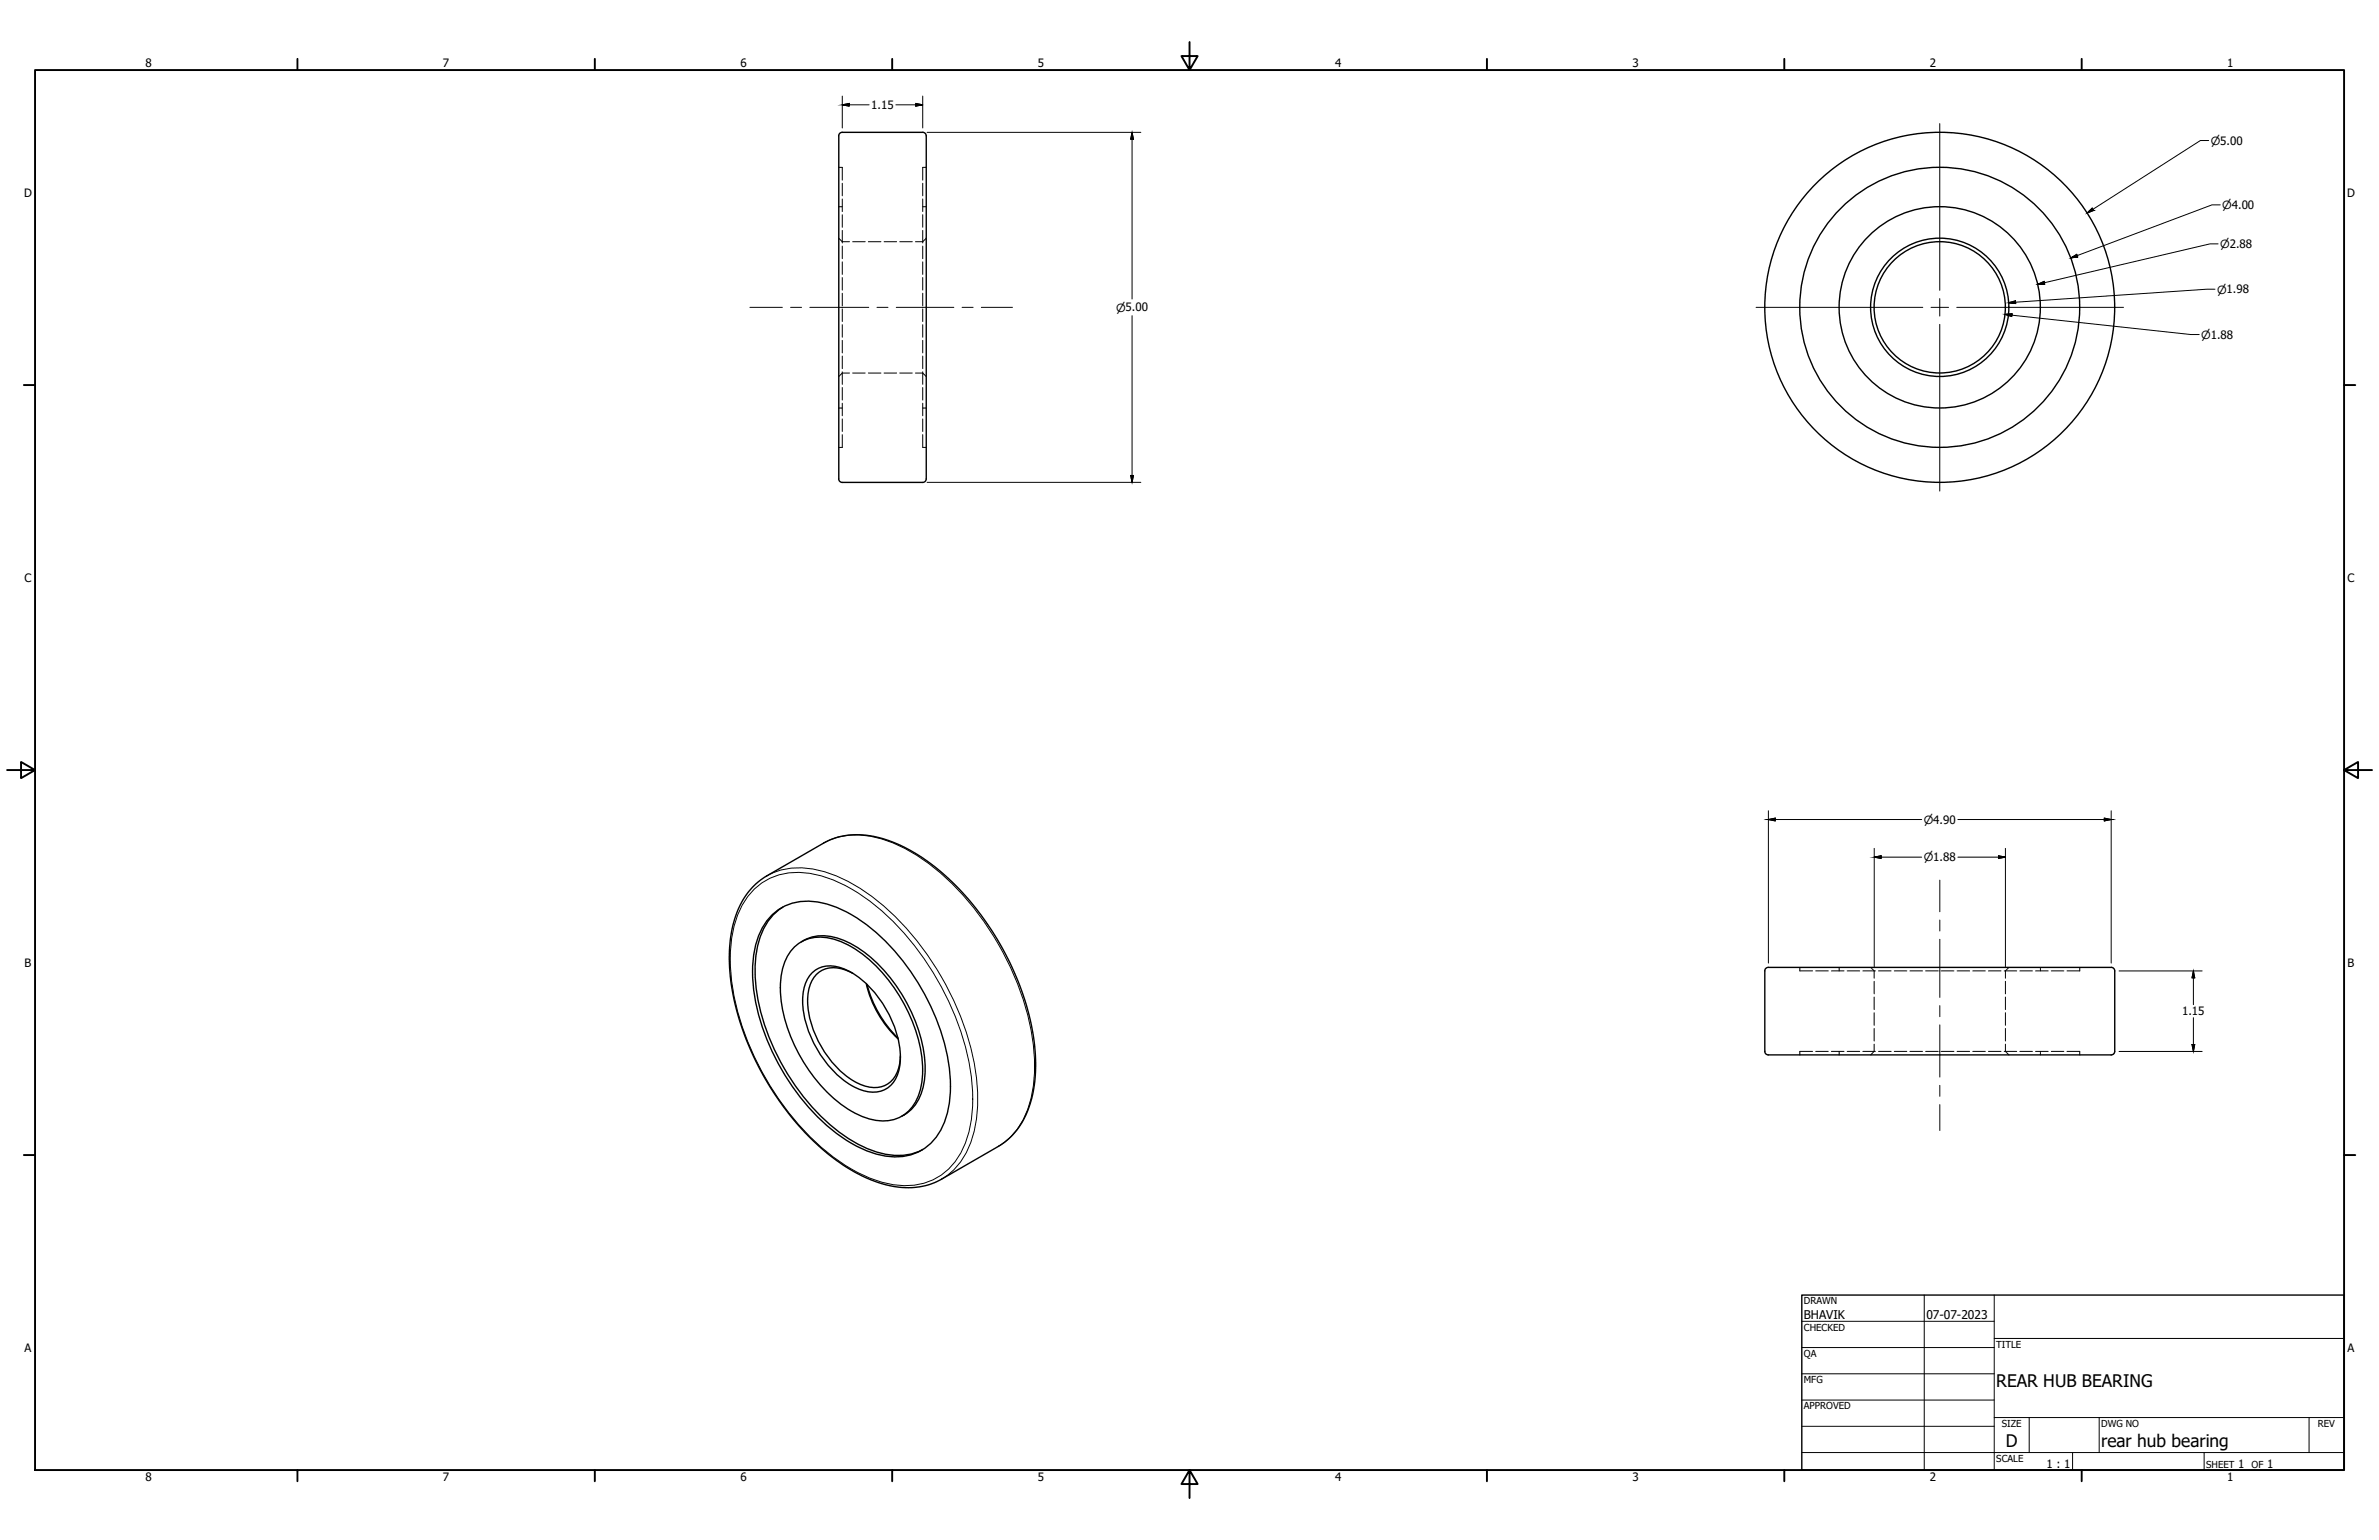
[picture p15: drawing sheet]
<svg xmlns="http://www.w3.org/2000/svg" width="864mm" height="559mm" viewBox="0 0 864 559" stroke-linecap="round" stroke-linejoin="round" font-family="sans-serif">
<defs><g id="words">
<g font-size="6.3">
<text x="724.7" y="503.4">REAR HUB BEARING</text>
<text x="728.1" y="524.9">D</text>
<text x="762.8" y="525">rear hub bearing</text>
</g>
<g font-size="4.4">
<text x="654.8" y="478.7">BHAVIK</text>
<text x="699.3" y="478.6">07-07-2023</text>
</g>
<g font-size="4.2">
<text x="52.9" y="24.4">8</text>
<text x="160.8" y="24.4">7</text>
<text x="268.8" y="24.4">6</text>
<text x="376.7" y="24.4">5</text>
<text x="484.7" y="24.4">4</text>
<text x="592.6" y="24.4">3</text>
<text x="700.5" y="24.4">2</text>
<text x="808.5" y="24.4">1</text>
<text x="316.3" y="39.5">1.15</text>
<text x="8.8" y="71.4">D</text>
<text x="852" y="71.4">D</text>
<text x="8.9" y="211.1">C</text>
<text x="852.2" y="211.1">C</text>
<text x="9" y="350.8">B</text>
<text x="852.2" y="350.8">B</text>
<text x="792.1" y="368.4">1.15</text>
<text x="8.9" y="490.5">A</text>
<text x="852.1" y="490.5">A</text>
<text x="742.9" y="532.7">1 : 1</text>
<text x="812.5" y="532.6">1</text>
<text x="823" y="532.6">1</text>
<text x="52.9" y="537.5">8</text>
<text x="160.8" y="537.5">7</text>
<text x="268.8" y="537.5">6</text>
<text x="376.7" y="537.5">5</text>
<text x="484.7" y="537.5">4</text>
<text x="592.6" y="537.5">3</text>
<text x="700.5" y="537.5">2</text>
<text x="808.5" y="537.5">1</text>
</g>
<g font-size="4.1">
<text x="802.5" y="52.6">⌀5.00</text>
<text x="806.7" y="75.9">⌀4.00</text>
<text x="806" y="90.1">⌀2.88</text>
<text x="804.8" y="106.5">⌀1.98</text>
<text x="405.1" y="113.1">⌀5.00</text>
<text x="799.1" y="123">⌀1.88</text>
<text x="698.4" y="298.9">⌀4.90</text>
<text x="698.4" y="312.6">⌀1.88</text>
</g>
<g font-size="3.5">
<text x="654.8" y="473.2">DRAWN</text>
<text x="654.8" y="482.8">CHECKED</text>
<text x="724.7" y="489">TITLE</text>
<text x="654.8" y="492.3">QA</text>
<text x="654.8" y="501.8">MFG</text>
<text x="654.8" y="511.4">APPROVED</text>
<text x="726.7" y="517.7">SIZE</text>
<text x="762.8" y="517.7">DWG NO</text>
<text x="841.4" y="517.7">REV</text>
<text x="724.7" y="530.4">SCALE</text>
<text x="800.9" y="532.6">SHEET</text>
<text x="817.4" y="532.6">OF</text>
</g>
</g></defs>
<!-- layer: Visible (ANSI) -->
<g fill="none" stroke="#000" stroke-width=".51">
<path d="M304.7 48.5l1.1-.5h29.2l.7 .3 .5 .6v124.9l-.2 .7-.6 .5h-29.7l-.7-.2-.5-.6v-124.9zM273.1 322l4.4-3.6 21.4-12.4a28.3 28.3 0 0 1 24.7-.6 76.4 76.4 0 0 1 32.6 26.7 97.8 97.8 0 0 1 19.7 51.7 39.8 39.8 0 0 1-7 26.6 23.1 23.1 0 0 1-6.5 5.6l-20.6 11.9a28.3 28.3 0 0 1-24.7 .6 76.4 76.4 0 0 1-32.6-26.7 97.8 97.8 0 0 1-19.7-51.7 39.8 39.8 0 0 1 7-26.7zM280.7 331.6a19.6 19.6 0 0 1 18.9-3.7 56.3 56.3 0 0 1 27.6 20.1 80.7 80.7 0 0 1 17.7 43.3 33.2 33.2 0 0 1-4.8 20.9 19 19 0 0 1-21.4 6.7 56.3 56.3 0 0 1-27.7-20.2 80.7 80.7 0 0 1-17.7-43.2 33.2 33.2 0 0 1 4.8-21zM284.2 329.1a23.4 23.4 0 0 0-9.9 18.3 69.2 69.2 0 0 0 10.3 40.1 69.2 69.2 0 0 0 29.6 29 23.4 23.4 0 0 0 20.8 .6M287.8 344.2a14.1 14.1 0 0 1 15.4-3.3 44.6 44.6 0 0 1 22.3 18.8 52.7 52.7 0 0 1 9.4 30.9 17.8 17.8 0 0 1-6.9 14 15.6 15.6 0 0 1-14.9 .6 50.4 50.4 0 0 1-24-24.5 47.1 47.1 0 0 1-5.5-26.7 18.3 18.3 0 0 1 4.2-9.8zM290.9 341.8a16 16 0 0 1 15.5-.5 51.2 51.2 0 0 1 24.4 25.8 44.4 44.4 0 0 1 4.5 26.6 15.4 15.4 0 0 1-7.9 11.3M295 352.8a10.1 10.1 0 0 1 10.7-1.5 34.3 34.3 0 0 1 17.4 17.5 30.2 30.2 0 0 1 3 20.2 9.6 9.6 0 0 1-13.6 6.5 34.3 34.3 0 0 1-17.4-17.5 30.2 30.2 0 0 1-3-20.2 11 11 0 0 1 2.9-5zM309.6 353.2a11.4 11.4 0 0 0-12.2-.5 12.5 12.5 0 0 0-4.2 10.6 36.8 36.8 0 0 0 18.3 29.8 10.5 10.5 0 0 0 11.7-.5 12.3 12.3 0 0 0 3.7-9.5M314.5 357a39.6 39.6 0 0 0 11.5 20M314.7 357.2a41.9 41.9 0 0 0 11.2 19.4M641.2 351.3l.7-.3 124.9 .1 .6 .4 .3 .8-.1 29.6-.5 .6-.7 .3-124.9-.1-.6-.4-.2-.8-.1-29.2z"/>
<circle cx="704.1" cy="111.5" r="63.5"/>
<circle cx="704.1" cy="111.5" r="50.8"/>
<circle cx="704.1" cy="111.5" r="36.5"/>
<circle cx="704.1" cy="111.5" r="25.1"/>
<circle cx="704.1" cy="111.5" r="23.8"/>
</g>
<!-- layer: Center Mark (ANSI) -->
<path d="M704.2 44.9v60.4M637.5 111.5h60.5M701 111.5h6.3M704.2 108.4v6.3M704.2 117.7v60.5M710.3 111.5h60.5" fill="none" stroke="#000" stroke-width=".36"/>
<!-- layer: Hidden (ANSI) -->
<g fill="none" stroke="#000" stroke-width=".36">
<path d="M304.5 60.7h.3M304.5 75h.3M304.9 60.7h.4M304.9 75h.4M305.4 60.7h.4v4.7M305.4 75h.4M305.8 66.5v4.6M305.8 72.2v4.6M305.8 77.9v4.6M335 66.5v4.6M335 72.2v4.6M335 77.9v4.6"/>
<path d="M335 75h.3M335.3 60.7h-.3v4.7M335.4 60.7h.4M335.4 75h.4M335.9 60.7h.3M335.9 75h.3M304.5 86.4l.3 .4M304.9 86.9l.4 .4M305.4 87.4l.4 .3h2.6M305.8 83.6v4.6M305.8 89.3v4.6M305.8 95v4.6"/>
<path d="M309.5 87.7h4.6M315.2 87.7h4.6M320.9 87.7h4.6M326.6 87.7h4.6M335 83.6v4.6M335 89.3v4.6M335 95v4.6M335.3 87.4l-.3 .3h-2.7M335.8 86.9l-.4 .4M336.2 86.4l-.3 .4M305.8 100.7v4.6M305.8 106.4v4.6"/>
<path d="M305.8 112.1v4.6M305.8 117.8v4.6M335 100.7v4.6M335 106.4v4.6M335 112.1v4.6M335 117.8v4.6M304.8 136.3l-.3 .3M305.3 135.8l-.4 .4M305.8 123.5v4.6M305.8 129.2v4.6M305.8 134.9v4.6M308.4 135.4h-2.6l-.4 .3"/>
<path d="M309.5 135.4h4.6M315.2 135.4h4.6M320.9 135.4h4.6M326.6 135.4h4.6M332.3 135.4h2.7l.3 .3M335 123.5v4.6M335 129.2v4.6M335 134.9v4.6M335.4 135.8l.4 .4M335.9 136.3l.3 .3M304.5 148.1h.3M304.9 148.1h.4"/>
<path d="M305.4 148.1h.4M305.8 140.6v4.6M305.8 146.3v4.6M305.8 152v4.6M305.8 157.7v4.6h-.4M335 140.6v4.6M335 146.3v4.6M335 152v4.6M335 157.7v4.6h.3M335 148.1h.3M335.4 148.1h.4M335.9 148.1h.3"/>
<path d="M304.5 162.3h.3M304.9 162.3h.4M335.4 162.3h.4M335.9 162.3h.3M653.4 352v.3h4.6M653.4 351v.3M653.4 351.5v.4M659.1 352.3h4.6M664.8 352.3h4.6M667.6 351v.3M667.6 351.5v.4M667.6 352v.3"/>
<path d="M670.5 352.3h4.6M676.2 352.3h4.6M679.1 351l.3 .3M679.5 351.5l.4 .4M680 352l.3 .3v2.6M680.3 356.1v4.5M681.9 352.3h4.6M687.6 352.3h4.6M693.3 352.3h4.6M699 352.3h4.6M704.7 352.3h4.6M710.4 352.3h4.6"/>
<path d="M716.1 352.3h4.6M721.8 352.3h4.6M727.5 352.3h4.6M728 356.1v4.5M728.3 352l-.3 .3v2.6M728.8 351.5l-.4 .4M729.3 351l-.4 .3M733.2 352.3h4.6M738.9 352.3h4.6M740.7 351v.3M740.7 351.5v.4M740.7 352v.3"/>
<path d="M744.6 352.3h4.6M755 352v.3h-4.7M755 351v.3M755 351.5v.4M680.3 361.8v4.5M680.3 367.5v4.5M680.3 373.2v4.5M680.3 378.9v2.6l-.3 .3M728 361.8v4.5M728 367.5v4.5M728 373.2v4.5M728 378.9v2.6l.3 .3"/>
<path d="M653.4 381.9v.5M653.4 382.5v.3M658 381.5h-4.6v.3M659.1 381.5h4.6M664.8 381.5h4.6M667.6 381.5v.3M667.6 381.9v.5M667.6 382.5v.3M670.5 381.5h4.6M676.2 381.5h4.6M679.4 382.5l-.3 .3M679.9 381.9l-.4 .5"/>
<path d="M681.9 381.5h4.6M687.6 381.5h4.6M693.3 381.5h4.6M699 381.5h4.6M704.7 381.5h4.6M710.4 381.5h4.6M716.1 381.5h4.6M721.8 381.5h4.6M727.5 381.5h4.6M728.4 381.9l.4 .5M728.9 382.5l.4 .3M733.2 381.5h4.6"/>
<path d="M738.9 381.5h4.6M740.7 381.5v.3M740.7 381.9v.5M740.7 382.5v.3M744.6 381.5h4.6M750.3 381.5h4.7v.3M755 381.9v.5M755 382.5v.3"/>
</g>
<!-- layer: Centerline (ANSI) -->
<g fill="none" stroke="#000" stroke-width=".36">
<path d="M272.2 111.5h11.8M287 111.5h4M294 111.5h21.4M318.3 111.5h4M325.4 111.5h20.8M349.3 111.5h4M356.2 111.5h11.3M704.2 319.4v11.4M704.2 333.8v4M704.2 340.8v21.1M704.2 364.9v4M704.2 371.9v18.9"/>
<path d="M704.2 393.8v4M704.2 400.8v9.4"/>
</g>
<!-- layer: Visible Narrow (ANSI) -->
<path d="M278.3 317.9a27 27 0 0 1 23.1-.9 75.9 75.9 0 0 1 33.3 26.8 99 99 0 0 1 20.1 51.6 42.1 42.1 0 0 1-5.7 25.6 22.5 22.5 0 0 1-7.3 6.9M298.9 305.9a27 27 0 0 1 23.2-.8 75.9 75.9 0 0 1 33.3 26.8 99 99 0 0 1 20.1 51.6 42.1 42.1 0 0 1-5.8 25.6 22.5 22.5 0 0 1-7.3 6.8M274.3 322.2a24 24 0 0 1 23.1-4.6 63.9 63.9 0 0 1 28.8 18.9 101.5 101.5 0 0 1 26.5 55.2 45.6 45.6 0 0 1-4.2 27.2 22.6 22.6 0 0 1-24.9 10.9 58.2 58.2 0 0 1-28.9-16.7 101.9 101.9 0 0 1-29.2-58 45.6 45.6 0 0 1 4.3-27.2l1.3-2.1z" fill="none" stroke="#000" stroke-width=".36"/>
<!-- layer: Border (ANSI) -->
<g fill="none" stroke="#000" stroke-width=".7">
<path d="M431.8 15.3v10.1l-2.9-5.1h5.9l-3 5.1M12.7 25.4h838.2v508h-838.2zM108 21.4v4M215.9 21.4v4M323.9 21.4v4M539.8 21.4v4M647.7 21.4v4M755.7 21.4v4M8.7 139.7h4M850.9 139.7h4.1M2.6 279.4h10.1l-5.1-2.9v5.9l5.1-3M850.9 279.4l5.1 3v-5.9l-5.1 2.9h10.2"/>
<path d="M8.7 419.1h4M850.9 419.1h4.1M108 533.4v4.1M215.9 533.4v4.1M323.9 533.4v4.1M431.8 533.4l3 5.1h-5.9l2.9-5.1v10.2M539.8 533.4v4.1M647.7 533.4v4.1M755.7 533.4v4.1"/>
</g>
<!-- layer: Title (ANSI) -->
<g fill="none" stroke="#000" stroke-width=".36">
<path d="M654.1 479.4h69.8M698.5 469.9v63.5M723.9 469.9v63.5M654.1 489h69.8M654.1 498.5h69.8M723.9 485.7h127M654.1 508h69.8M654.1 517.5h69.8M723.9 514.4h127M736.6 514.4v12.7M762 514.4v12.7M838.2 514.4v12.7"/>
<path d="M654.1 527.1h196.8M752.4 527.1v6.3M800.1 527.1v6.3"/>
</g>
<path d="M654.1 469.9h196.8v63.5h-196.8z" fill="none" stroke="#000" stroke-width=".51"/>
<!-- layer: Dimension (ANSI) -->
<g fill="none" stroke="#000" stroke-width=".36">
<path d="M305.8 38l2.5-.5v1zM305.8 38h9.7M305.8 34.9v11.5M325.2 38h9.8M332.4 37.5l2.6 .5-2.6 .5zM335 34.9v11.5M336.6 48h77.5M411 48l.5 2.5h-1.1zM411 48v60.5M801.8 51h-3l-41.2 26.3M757.6 77.3l1.9-1.8 .5 .9zM806 74.3h-3l-51.3 19.3"/>
<path d="M751.7 93.6l2.2-1.3 .3 .9zM805.2 88.5h-3l-62.5 14.7M411 114.6v60.4M727.8 114.1l2.6-.2-.1 1zM727.8 114.1l67.5 7.3h3M729.2 109.8l2.4-.6 .1 1zM739.7 103.2l2.3-1.1 .3 1zM804.1 104.9h-3l-71.9 4.9M336.6 175h77.5M410.4 172.5h1.1l-.5 2.5zM641.9 297.4l2.5-.5v1zM641.9 297.4h55.7"/>
<path d="M641.9 294.2v55.3M710.7 297.4h55.7M763.9 296.9l2.5 .5-2.5 .5zM766.4 294.2v55.3M680.4 311l2.5-.5v1zM680.4 311h17.2M680.4 307.8v42.9M710.7 311h17.3M725.5 310.5l2.5 .5-2.5 .5zM728 307.8v42.9M769.2 352.3h30.2M796.2 352.3l.5 2.5h-1z"/>
<path d="M796.2 352.3v12.3M795.7 379h1l-.5 2.5zM796.2 369.3v12.2M769.2 381.5h30.2"/>
</g>
<g fill="#000" stroke="#000" stroke-width=".36">
<path d="M411 48l.5 2.5h-1.1zM410.4 172.5h1.1l-.5 2.5zM796.2 352.3l.5 2.5h-1zM795.7 379h1l-.5 2.5z"/>
<path d="M305.8 38l2.5-.5v.5zM305.8 38l2.5 .5v-.5z"/>
<path d="M332.4 37.5l2.6 .5h-2.6zM332.4 38v.5l2.6-.5z"/>
<path d="M758.6 76.4l.9-.9 .5 .9zM757.6 77.3l2.4-.9h-1.4z"/>
<path d="M752.4 93.2l1.5-.9 .3 .9zM751.7 93.6l2.5-.4h-1.8z"/>
<path d="M727.8 114.1l2.6-.2v.2zM727.8 114.1l2.5 .8 .1-.8z"/>
<path d="M729.2 109.8l2.4-.6 .1 .6zM729.2 109.8l2.5 .4v-.4z"/>
<path d="M739.9 103.1l2.1-1 .3 1zM739.7 103.2l2.6-.1z"/>
<path d="M641.9 297.4l2.5-.5v.5zM641.9 297.4l2.5 .5v-.5z"/>
<path d="M763.9 296.9l2.5 .5h-2.5zM763.9 297.4v.5l2.5-.5z"/>
<path d="M680.4 311l2.5-.5v.5zM680.4 311l2.5 .5v-.5z"/>
<path d="M725.5 310.5l2.5 .5h-2.5zM725.5 311v.5l2.5-.5z"/>
</g>
<use href="#words"/>
</svg>
